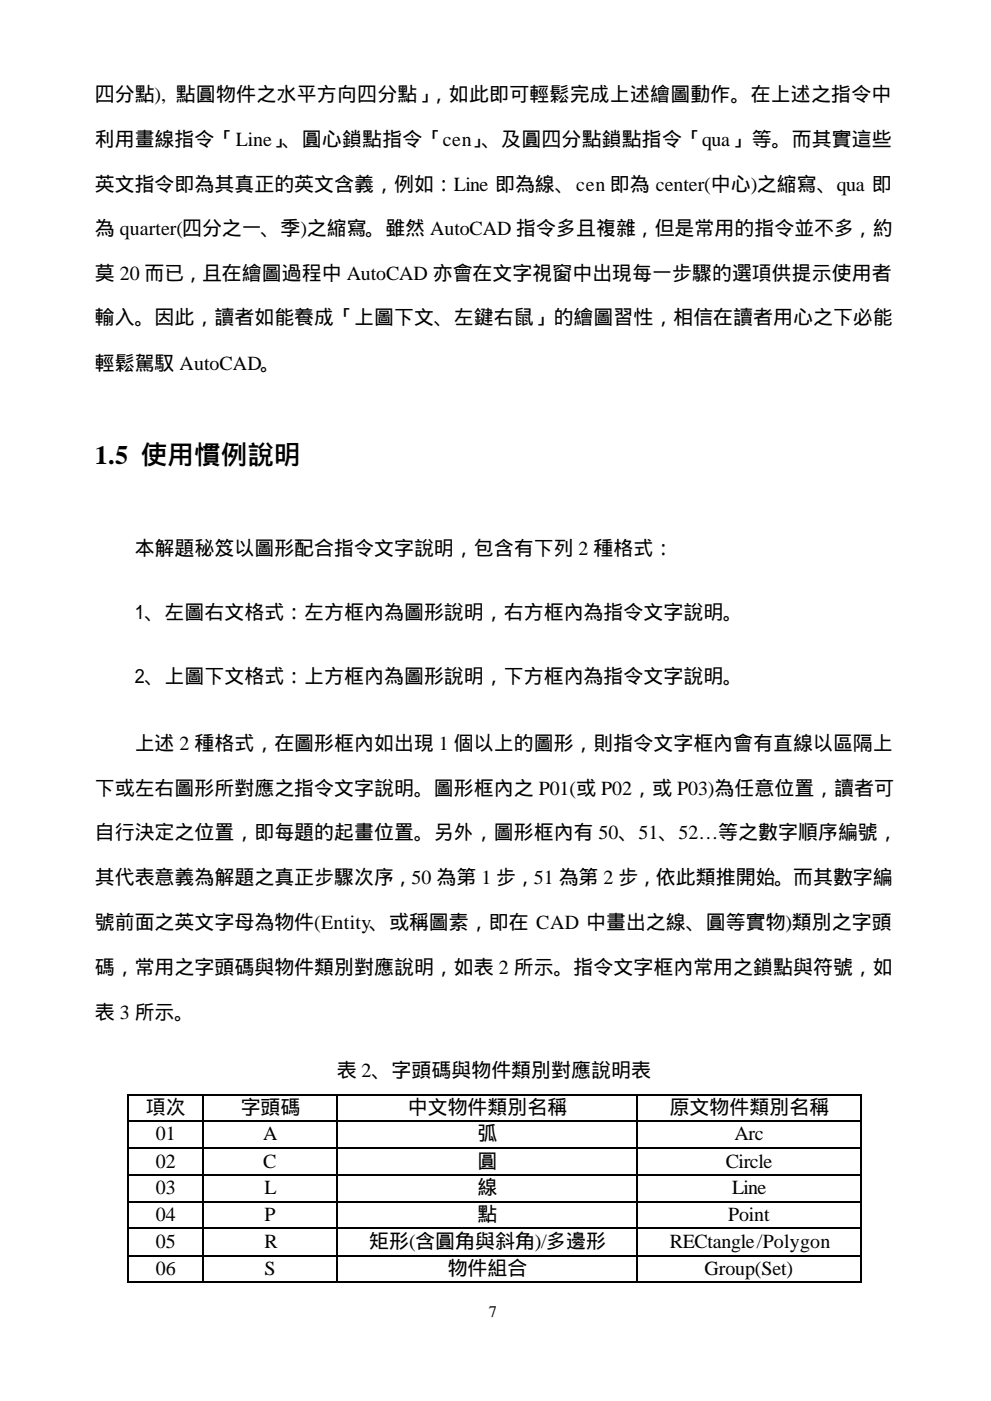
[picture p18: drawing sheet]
<svg xmlns="http://www.w3.org/2000/svg" width="210mm" height="297mm" viewBox="0 0 210 297" stroke-linecap="round" stroke-linejoin="round" font-family="sans-serif">
<defs><g id="words">
<text font-size="5.6" x="20.1" y="98.3">1.5 使用慣例說明</text>
<g font-size="4.2">
<text x="20.1" y="21.3">四分點), 點圓物件之水平方向四分點」，如此即可輕鬆完成上述繪圖動作。在上述之指令中</text>
<text x="20.1" y="30.9">利用畫線指令「Line」</text>
<text x="59.8" y="30.9">、圓心鎖點指令「cen」、及圓四分點鎖點指令「qua」等。而其實這些</text>
<text x="20.1" y="40.4">英文指令即為其真正的英文含義，例如：Line 即為線、cen 即為 center(中心)之縮寫、qua 即</text>
<text x="20.1" y="49.9">為 quarter(四分之一、季)之縮寫。雖然 AutoCAD 指令多且複雜，但是常用的指令並不多，約</text>
<text x="20.1" y="59.4">莫 20 而已，且在繪圖過程中 AutoCAD 亦會在文字視窗中出現每一步驟的選項供提示使用者</text>
<text x="20.1" y="68.7">輸入。因此，讀者如能養成「上圖下文、左鍵右鼠」的繪圖習性，相信在讀者用心之下必能</text>
<text x="20.1" y="78.5">輕鬆駕馭 AutoCAD。</text>
<text x="28.6" y="117.7">本解題秘笈以圖形配合指令文字說明，包含有下列 2 種格式：</text>
<text x="30.7" y="131.1">、左圖右文格式：左方框內為圖形說明，右方框內為指令文字說明。</text>
<text x="30.7" y="144.9">、上圖下文格式：上方框內為圖形說明，下方框內為指令文字說明。</text>
<text x="28.6" y="158.9">上述 2 種格式，在圖形框內如出現 1 個以上的圖形，則指令文字框內會有直線以區隔上</text>
<text x="20.1" y="168.5">下或左右圖形所對應之指令文字說明。圖形框內之 P01(或 P02，或 P03)為任意位置，讀者可</text>
<text x="20.1" y="178">自行決定之位置，即每題的起畫位置。另外，圖形框內有 50、51、52…等之數字順序編號，</text>
<text x="20.1" y="187.5">其代表意義為解題之真正步驟次序，50 為第 1 步，51 為第 2 步，依此類推開始。而其數字編</text>
<text x="20.1" y="197">號前面之英文字母為物件(Entity、或稱圖素，即在 CAD 中畫出之線、圓等實物)類別之字頭</text>
<text x="20.1" y="206.6">碼，常用之字頭碼與物件類別對應說明，如表 2 所示。指令文字框內常用之鎖點與符號，如</text>
<text x="20.1" y="216.1">表 3 所示。</text>
<text x="71.4" y="228.2">表 2、字頭碼與物件類別對應說明表</text>
<text x="31" y="236.2">項次</text>
<text x="51.1" y="236.2">字頭碼</text>
<text x="86.5" y="236.2">中文物件類別名稱</text>
<text x="142.1" y="236.2">原文物件類別名稱</text>
<text x="33.1" y="241.7">01</text>
<text x="55.8" y="241.7">A</text>
<text x="101.3" y="241.7">弧</text>
<text x="155.8" y="241.7">Arc</text>
<text x="33.1" y="247.6">02</text>
<text x="55.8" y="247.6">C</text>
<text x="101.3" y="247.6">圓</text>
<text x="154" y="247.6">Circle</text>
<text x="33.1" y="253.1">03</text>
<text x="56.1" y="253.1">L</text>
<text x="101.3" y="253.1">線</text>
<text x="155.3" y="253.1">Line</text>
<text x="33.1" y="258.9">04</text>
<text x="56.1" y="258.9">P</text>
<text x="101.3" y="258.9">點</text>
<text x="154.5" y="258.9">Point</text>
<text x="33.1" y="264.5">05</text>
<text x="56.1" y="264.5">R</text>
<text x="78.3" y="264.5">矩形(含圓角與斜角)/多邊形</text>
<text x="142.1" y="264.5">RECtangle/Polygon</text>
<text x="33.1" y="270.3">06</text>
<text x="56.1" y="270.3">S</text>
<text x="95" y="270.3">物件組合</text>
<text x="149.5" y="270.3">Group(Set)</text>
</g>
<text font-size="3.4" x="103.7" y="279.3">7</text>
</g></defs>
<g fill="#000">
<path d="M27 232h.3v.2h-.3zM27 237.5h.3v.3h-.3zM42.9 232h.2v.2h-.2zM42.9 237.5h.2v.3h-.2zM71.4 232h.3v.2h-.3zM71.4 237.5h.3v.3h-.3zM134.9 232h.3v.2h-.3zM134.9 237.5h.3v.3h-.3zM182.6 232h.2v.2h-.2zM182.6 237.5h.2v.3h-.2zM27 243.3h.3v.3h-.3zM27 248.9h.3v.2h-.3z"/>
<path d="M27 254.7h.3v.3h-.3zM42.9 243.3h.2v.3h-.2zM42.9 248.9h.2v.2h-.2zM42.9 254.7h.2v.3h-.2zM71.4 243.3h.3v.3h-.3zM71.4 248.9h.3v.2h-.3zM71.4 254.7h.3v.3h-.3zM134.9 243.3h.3v.3h-.3zM134.9 248.9h.3v.2h-.3zM134.9 254.7h.3v.3h-.3zM182.6 243.3h.2v.3h-.2zM182.6 248.9h.2v.2h-.2z"/>
<path d="M182.6 254.7h.2v.3h-.2zM27 260.3h.3v.2h-.3zM27 266.1h.3v.2h-.3zM27 271.6h.3v.3h-.3zM42.9 260.3h.2v.2h-.2zM42.9 266.1h.2v.2h-.2zM42.9 271.6h.2v.3h-.2zM71.4 260.3h.3v.2h-.3zM71.4 266.1h.3v.2h-.3zM71.4 271.6h.3v.3h-.3zM134.9 260.3h.3v.2h-.3zM134.9 266.1h.3v.2h-.3z"/>
<path d="M134.9 271.6h.3v.3h-.3zM182.6 260.3h.2v.2h-.2zM182.6 266.1h.2v.2h-.2zM182.6 271.6h.2v.3h-.2z"/>
</g>
<g fill="none" stroke="#000" stroke-width=".26">
<path d="M27.1 232.2v5.3M27.1 237.8v5.5M27.3 232.1h15.6M27.3 237.6h15.6M43 232.2v5.3M43 237.8v5.5M43.1 232.1h28.3M43.1 237.6h28.3M71.6 232.2v5.3M71.6 237.8v5.5M71.7 232.1h63.2M71.7 237.6h63.2"/>
<path d="M135.1 232.2v5.3M135.1 237.8v5.5M135.2 232.1h47.4M135.2 237.6h47.4M182.7 232.2v5.3M182.7 237.8v5.5M27.1 243.6v5.3M27.1 249.1v5.6M27.1 255v5.3M27.3 243.5h15.6M27.3 249h15.6M27.3 254.8h15.6"/>
<path d="M43 243.6v5.3M43 249.1v5.6M43 255v5.3M43.1 243.5h28.3M43.1 249h28.3M43.1 254.8h28.3M71.6 243.6v5.3M71.6 249.1v5.6M71.6 255v5.3M71.7 243.5h63.2M71.7 249h63.2M71.7 254.8h63.2"/>
<path d="M135.1 243.6v5.3M135.1 249.1v5.6M135.1 255v5.3M135.2 243.5h47.4M135.2 249h47.4M135.2 254.8h47.4M182.7 243.6v5.3M182.7 249.1v5.6M182.7 255v5.3M27.1 260.5v5.6M27.1 266.3v5.3M27.3 260.4h15.6"/>
<path d="M27.3 266.2h15.6M27.3 271.8h15.6M43 260.5v5.6M43 266.3v5.3M43.1 260.4h28.3M43.1 266.2h28.3M43.1 271.8h28.3M71.6 260.5v5.6M71.6 266.3v5.3M71.7 260.4h63.2M71.7 266.2h63.2M71.7 271.8h63.2"/>
<path d="M135.1 260.5v5.6M135.1 266.3v5.3M135.2 260.4h47.4M135.2 266.2h47.4M135.2 271.8h47.4M182.7 260.5v5.6M182.7 266.3v5.3"/>
</g>
<use href="#words"/>
</svg>
